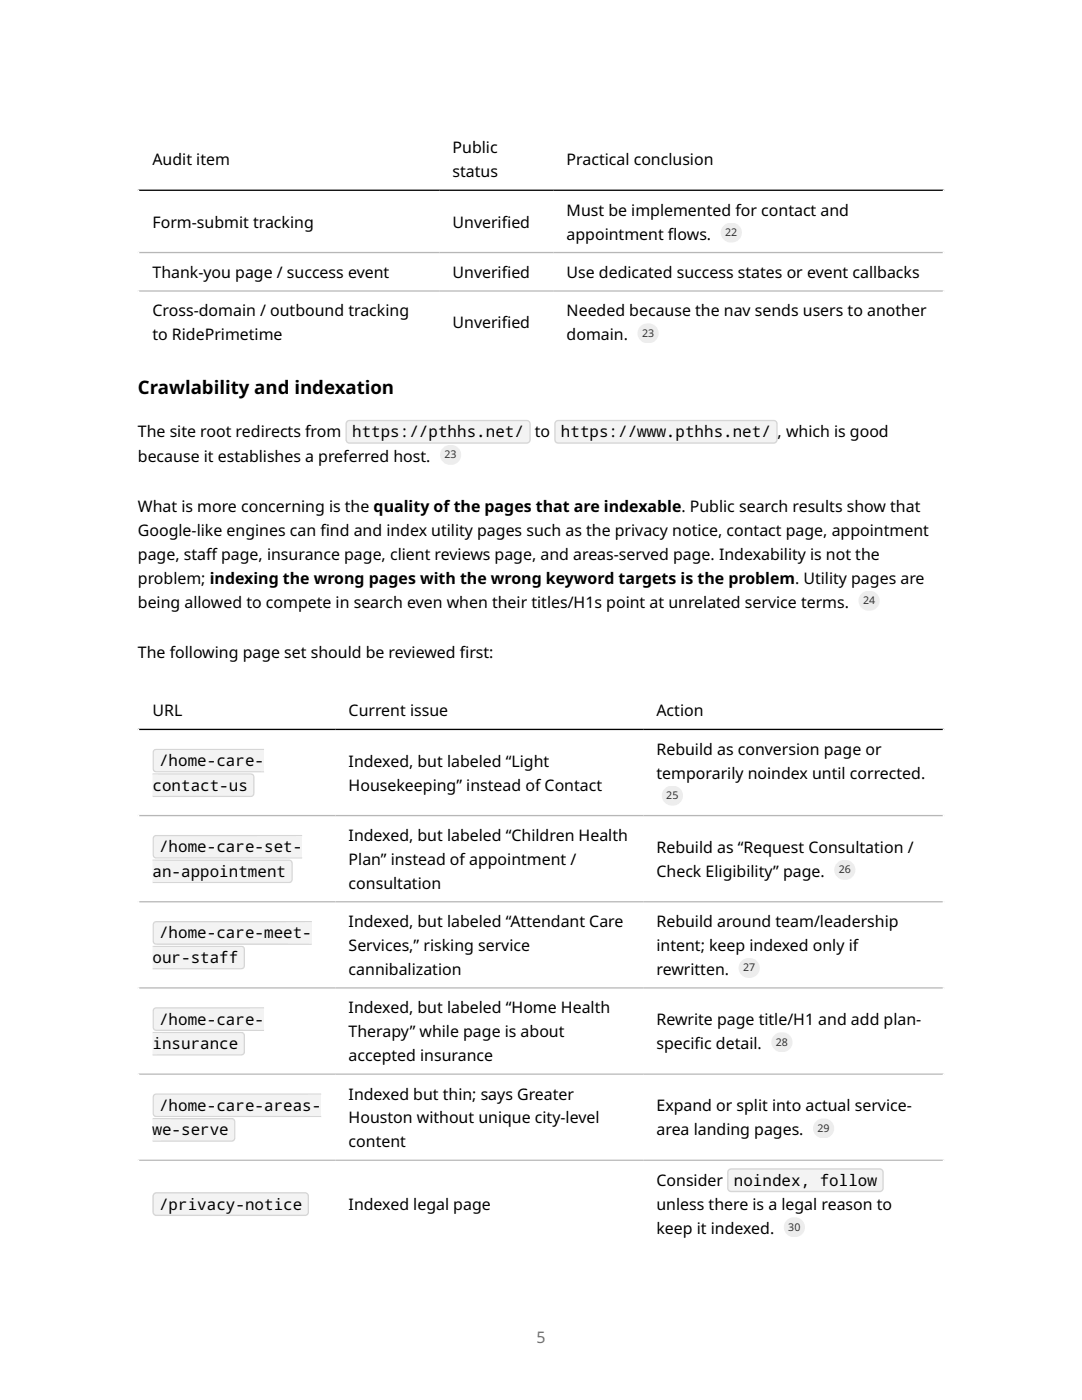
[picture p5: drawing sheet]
<svg xmlns="http://www.w3.org/2000/svg" width="216mm" height="279mm" viewBox="0 0 216 279" stroke-linecap="round" stroke-linejoin="round" font-family="sans-serif">
<defs><g id="words">
<text font-size="3.7" x="27.5" y="78.6">Crawlability and indexation</text>
<g font-size="3.2">
<text x="30.4" y="33">Audit item</text>
<text x="90.3" y="30.6">Public</text>
<text x="90.3" y="35.4">status</text>
<text x="113.1" y="33">Practical conclusion</text>
<text x="30.4" y="45.4">Form-submit tracking</text>
<text x="90.3" y="45.4">Unverif</text>
<text x="100.1" y="45.4">ied</text>
<text x="113.1" y="43">Must be implemented for contact and</text>
<text x="113.1" y="47.8">appointment f</text>
<text x="133.3" y="47.8">lows.</text>
<text x="30.4" y="55.5">Thank-you page / success event</text>
<text x="90.3" y="55.5">Unverif</text>
<text x="100.1" y="55.5">ied</text>
<text x="113.1" y="55.5">Use dedicated success states or event callbacks</text>
<text x="30.4" y="63.1">Cross-domain / outbound tracking</text>
<text x="90.3" y="65.5">Unverif</text>
<text x="100.1" y="65.5">ied</text>
<text x="113.1" y="63.1">Needed because the nav sends users to another</text>
<text x="30.4" y="67.9">to RidePrimetime</text>
<text x="113.1" y="67.9">domain.</text>
<text x="27.5" y="87.3">The site root redirects from</text>
<text x="70.3" y="87.3">https://pthhs.net/</text>
<text x="106.7" y="87.3">to</text>
<text x="111.9" y="87.3">https://www.pthhs.net/</text>
<text x="155.2" y="87.3">, which is good</text>
<text x="27.5" y="92.2">because it establishes a preferred host.</text>
<text x="27.5" y="102.2">What is more concerning is the quality of the pages that are indexable. Public search results show that</text>
<text x="27.5" y="107">Google-like engines can f</text>
<text x="63.9" y="107">ind and index utility pages such as the privacy notice, contact page, appointment</text>
<text x="27.5" y="111.7">page, staf</text>
<text x="41.1" y="111.7">f page, insurance page, client reviews page, and areas-served page. Indexability is not the</text>
<text x="27.5" y="116.5">problem; indexing the wrong pages with the wrong keyword targets is the problem. Utility pages are</text>
<text x="27.5" y="121.3">being allowed to compete in search even when their titles/H1s point at unrelated service terms.</text>
<text x="27.5" y="131.3">The following page set should be reviewed f</text>
<text x="91.7" y="131.3">irst:</text>
<text x="30.4" y="143">URL</text>
<text x="69.6" y="143">Current issue</text>
<text x="131" y="143">Action</text>
<text x="31.7" y="152.9">/home-care-</text>
<text x="69.6" y="153">Indexed, but labeled “Light</text>
<text x="131" y="150.6">Rebuild as conversion page or</text>
<text x="131" y="155.4">temporarily noindex until corrected.</text>
<text x="30.4" y="157.8">contact-us</text>
<text x="69.6" y="157.8">Housekeeping” instead of Contact</text>
<text x="69.6" y="167.8">Indexed, but labeled “Children Health</text>
<text x="31.7" y="170.1">/home-care-set-</text>
<text x="69.6" y="172.6">Plan” instead of appointment /</text>
<text x="131" y="170.2">Rebuild as “Request Consultation /</text>
<text x="30.4" y="175">an-appointment</text>
<text x="69.6" y="177.4">consultation</text>
<text x="131" y="175">Check Eligibility” page.</text>
<text x="69.6" y="185">Indexed, but labeled “Attendant Care</text>
<text x="131" y="185">Rebuild around team/leadership</text>
<text x="31.7" y="187.3">/home-care-meet-</text>
<text x="69.6" y="189.8">Services,” risking service</text>
<text x="131" y="189.8">intent; keep indexed only if</text>
<text x="30.4" y="192.2">our-staff</text>
<text x="69.6" y="194.6">cannibalization</text>
<text x="131" y="194.6">rewritten.</text>
<text x="69.6" y="202.2">Indexed, but labeled “Home Health</text>
<text x="30.4" y="209.4">insurance</text>
<text x="31.7" y="204.5">/home-care-</text>
<text x="69.6" y="207">Therapy” while page is about</text>
<text x="131" y="204.6">Rewrite page title/H1 and add plan-</text>
<text x="131" y="209.4">specif</text>
<text x="138.6" y="209.4">ic detail.</text>
<text x="69.6" y="211.8">accepted insurance</text>
<text x="31.7" y="221.7">/home-care-areas-</text>
<text x="69.6" y="219.4">Indexed but thin; says Greater</text>
<text x="131" y="221.8">Expand or split into actual service-</text>
<text x="30.4" y="226.6">we-serve</text>
<text x="69.6" y="224.2">Houston without unique city-level</text>
<text x="131" y="226.6">area landing pages.</text>
<text x="69.6" y="229">content</text>
<text x="131" y="236.6">Consider</text>
<text x="146.4" y="236.6">noindex, follow</text>
<text x="31.7" y="241.4">/privacy-notice</text>
<text x="69.6" y="241.5">Indexed legal page</text>
<text x="131" y="241.5">unless there is a legal reason to</text>
<text x="131" y="246.3">keep it indexed.</text>
</g>
<text font-size="3.2" fill="#6e6e6e" x="107" y="267.9">5</text>
<g font-size="2.1" fill="#333">
<text x="144.7" y="47.1">22</text>
<text x="128.1" y="67.2">23</text>
<text x="88.7" y="91.5">23</text>
<text x="172.2" y="120.6">24</text>
<text x="133" y="159.5">25</text>
<text x="167.4" y="174.3">26</text>
<text x="148.3" y="193.9">27</text>
<text x="154.8" y="208.7">28</text>
<text x="163.1" y="225.9">29</text>
<text x="157.3" y="245.6">30</text>
</g>
</g></defs>
<path d="M27.5 25.5h160.9M27.6 25.4v45.2M188.3 25.4v45.2M27.5 70.5h160.9M27.5 137.9h160.9M27.6 137.8v111.2M188.3 137.8v111.2M27.5 248.9h160.9" fill="none" stroke="#fff" stroke-width=".26"/>
<path d="M27.5 38h160.9M27.5 145.6h160.9" fill="none" stroke="#000" stroke-width=".26"/>
<path d="M27.5 50.4h160.9M27.5 58.1h160.9M27.5 162.8h160.9M27.5 180h160.9M27.5 197.2h160.9M27.5 214.4h160.9M27.5 231.6h160.9" fill="none" stroke="#bbb" stroke-width=".26"/>
<path d="M68.9 83.8h37v4.8h-37z" fill="#f3f3f3"/>
<path d="M69.3 84.3l.4-.2h35.4h.3l.2 .5v3.2l-.2 .4-.3 .1h-35.4l-.2-.1-.3-.4zM69.2 84l.5-.2h35.4a.8 .8 0 0 1 .8 .8v3.2a.8 .8 0 0 1-.8 .8h-35.4a.8 .8 0 0 1-.8-.8v-3.2z" fill-rule="evenodd" fill="#d6d6d6"/>
<path d="M110.6 83.8h44.6v4.8h-44.6z" fill="#f3f3f3"/>
<path d="M111.1 84.1h43.3l.4 .2 .1 .3v3.2l-.1 .2-.4 .3h-43l-.3-.1-.2-.4v-3.2zM110.8 84l.6-.2h43a.8 .8 0 0 1 .8 .8v3.2a.8 .8 0 0 1-.8 .8h-43a.8 .8 0 0 1-.8-.8v-3.2z" fill-rule="evenodd" fill="#d6d6d6"/>
<path d="M30.4 149.4h22.3v4.8h-22.3z" fill="#f3f3f3"/>
<g fill="#d6d6d6">
<path d="M30.7 153.3h22v.6h-21.5a.53 .53 0 0 1-.5-.6zM30.4 153.3h22.3v.9h-21.5a.8 .8 0 0 1-.8-.9z" fill-rule="evenodd"/>
<path d="M30.8 149.9l.5-.2v4.2a.53 .53 0 0 1-.6-.5zM30.7 149.6l.6-.2-.1 4.8a.8 .8 0 0 1-.8-.8v-3.2z" fill-rule="evenodd"/>
<path d="M30.8 149.9l.4-.2h21.5v.6h-22zM30.7 149.6l.5-.2h21.5v.9h-22.3z" fill-rule="evenodd"/>
</g>
<path d="M30.4 154.3h20.4v4.8h-20.4z" fill="#f3f3f3"/>
<g fill="#d6d6d6">
<path d="M30.4 158.2h20.1a.53 .53 0 0 1-.5 .6h-19.6zM30.4 158.2l20.4 .1a.8 .8 0 0 1-.8 .8h-19.6z" fill-rule="evenodd"/>
<path d="M50 154.6a.53 .53 0 0 1 .5 .5v3.2a.53 .53 0 0 1-.5 .5zM50 154.3a.8 .8 0 0 1 .8 .8v3.2a.8 .8 0 0 1-.8 .8z" fill-rule="evenodd"/>
<path d="M30.4 154.6h19.6a.53 .53 0 0 1 .5 .6h-20.1zM30.4 154.3h19.6a.67 .67 0 0 1 .7 .9h-20.3z" fill-rule="evenodd"/>
</g>
<path d="M30.4 166.6h29.9v4.8h-29.9z" fill="#f3f3f3"/>
<g fill="#d6d6d6">
<path d="M30.7 170.5h29.6v.6h-29.1a.53 .53 0 0 1-.5-.6zM30.4 170.5h29.9v.9h-29.1a.8 .8 0 0 1-.8-.9z" fill-rule="evenodd"/>
<path d="M30.8 167.1l.5-.2v4.2a.53 .53 0 0 1-.6-.5zM30.7 166.8l.6-.2-.1 4.8a.8 .8 0 0 1-.8-.8v-3.2z" fill-rule="evenodd"/>
<path d="M30.8 167.1l.4-.2h29.1v.6h-29.6zM30.7 166.8l.5-.2h29.1v.9h-29.9z" fill-rule="evenodd"/>
</g>
<path d="M30.4 171.5h28v4.8h-28z" fill="#f3f3f3"/>
<g fill="#d6d6d6">
<path d="M30.4 175.4h27.8a.53 .53 0 0 1-.6 .6h-27.2zM30.4 175.4l28 .1a.8 .8 0 0 1-.8 .8h-27.2z" fill-rule="evenodd"/>
<path d="M57.6 171.8a.53 .53 0 0 1 .6 .5v3.2a.53 .53 0 0 1-.6 .5zM57.6 171.5a.8 .8 0 0 1 .8 .8v3.2a.8 .8 0 0 1-.8 .8z" fill-rule="evenodd"/>
<path d="M30.4 171.8h27.2a.53 .53 0 0 1 .6 .6h-27.8zM30.4 171.5h27.2a.67 .67 0 0 1 .8 .9h-28z" fill-rule="evenodd"/>
</g>
<path d="M30.4 183.8h31.8v4.8h-31.8z" fill="#f3f3f3"/>
<g fill="#d6d6d6">
<path d="M30.7 187.7h31.5v.6h-31a.53 .53 0 0 1-.5-.6zM30.4 187.7h31.8v.9h-31a.8 .8 0 0 1-.8-.9z" fill-rule="evenodd"/>
<path d="M30.8 184.3l.5-.2v4.2a.53 .53 0 0 1-.6-.5zM30.7 184l.6-.2-.1 4.8a.8 .8 0 0 1-.8-.8v-3.2z" fill-rule="evenodd"/>
<path d="M30.8 184.3l.4-.2h31v.5h-31.5zM30.7 184l.5-.2h31v.8h-31.8z" fill-rule="evenodd"/>
</g>
<path d="M30.4 188.7h18.5v4.8h-18.5z" fill="#f3f3f3"/>
<g fill="#d6d6d6">
<path d="M30.4 192.6h18.2a.53 .53 0 0 1-.5 .6h-17.7zM30.4 192.6l18.5 .1a.8 .8 0 0 1-.8 .8h-17.7z" fill-rule="evenodd"/>
<path d="M48.1 189a.53 .53 0 0 1 .5 .5v3.2a.53 .53 0 0 1-.5 .5zM48.1 188.7a.8 .8 0 0 1 .8 .8v3.2a.8 .8 0 0 1-.8 .8z" fill-rule="evenodd"/>
<path d="M30.4 189h17.7a.53 .53 0 0 1 .5 .6h-18.2zM30.4 188.7h17.7a.67 .67 0 0 1 .7 .9h-18.4z" fill-rule="evenodd"/>
</g>
<path d="M30.4 201h22.3v4.8h-22.3z" fill="#f3f3f3"/>
<g fill="#d6d6d6">
<path d="M30.7 204.9h22v.6h-21.5a.53 .53 0 0 1-.5-.6zM30.4 204.9h22.3v.9h-21.5a.8 .8 0 0 1-.8-.9z" fill-rule="evenodd"/>
<path d="M30.8 201.5l.5-.2v4.2a.53 .53 0 0 1-.6-.5zM30.7 201.2l.6-.2-.1 4.8a.8 .8 0 0 1-.8-.8v-3.2z" fill-rule="evenodd"/>
<path d="M30.8 201.5l.4-.2h21.5v.5h-22zM30.7 201.2l.5-.2h21.5v.8h-22.3z" fill-rule="evenodd"/>
</g>
<path d="M30.4 205.9h18.5v4.8h-18.5z" fill="#f3f3f3"/>
<g fill="#d6d6d6">
<path d="M30.4 209.8h18.2a.53 .53 0 0 1-.5 .6h-17.7zM30.4 209.8l18.5 .1a.8 .8 0 0 1-.8 .8h-17.7z" fill-rule="evenodd"/>
<path d="M48.1 206.2a.53 .53 0 0 1 .5 .5v3.2a.53 .53 0 0 1-.5 .5zM48.1 205.9a.8 .8 0 0 1 .8 .8v3.2a.8 .8 0 0 1-.8 .8z" fill-rule="evenodd"/>
<path d="M30.4 206.2h17.7a.53 .53 0 0 1 .5 .6h-18.2zM30.4 205.9h17.7a.67 .67 0 0 1 .7 .9h-18.4z" fill-rule="evenodd"/>
</g>
<path d="M30.4 218.2h33.7v4.8h-33.7z" fill="#f3f3f3"/>
<g fill="#d6d6d6">
<path d="M30.7 222.1h33.4v.6h-32.9a.53 .53 0 0 1-.5-.6zM30.4 222.1h33.7v.9h-32.9a.8 .8 0 0 1-.8-.9z" fill-rule="evenodd"/>
<path d="M30.8 218.7l.5-.2v4.2a.53 .53 0 0 1-.6-.5zM30.7 218.4l.6-.2-.1 4.8a.8 .8 0 0 1-.8-.8v-3.2z" fill-rule="evenodd"/>
<path d="M30.8 218.7l.4-.2h32.9v.5h-33.4zM30.7 218.4l.5-.2h32.9v.8h-33.7z" fill-rule="evenodd"/>
</g>
<path d="M30.4 223.1h16.6v4.8h-16.6z" fill="#f3f3f3"/>
<g fill="#d6d6d6">
<path d="M30.4 227h16.3a.53 .53 0 0 1-.5 .6h-15.8zM30.4 227l16.6 .1a.8 .8 0 0 1-.8 .8h-15.8z" fill-rule="evenodd"/>
<path d="M46.1 223.4a.53 .53 0 0 1 .6 .5v3.2a.53 .53 0 0 1-.6 .5zM46.1 223.1h.1a.8 .8 0 0 1 .8 .8v3.2a.8 .8 0 0 1-.9 .8z" fill-rule="evenodd"/>
<path d="M30.4 223.4h15.8a.53 .53 0 0 1 .5 .6h-16.3zM30.4 223.1h15.8a.67 .67 0 0 1 .7 .9h-16.5z" fill-rule="evenodd"/>
</g>
<path d="M30.4 237.9h31.3v4.8h-31.3z" fill="#f3f3f3"/>
<path d="M30.8 238.5l.4-.3h29.7l.4 .3 .1 .2v3.2l-.3 .5h-.2h-29.7h-.2l-.3-.5zM30.7 238.2l.5-.3h29.7a.8 .8 0 0 1 .8 .8v3.2a.8 .8 0 0 1-.8 .8h-29.7a.8 .8 0 0 1-.8-.8v-3.2z" fill-rule="evenodd" fill="#d6d6d6"/>
<path d="M145.1 233.2h31.2v4.7h-31.2z" fill="#f3f3f3"/>
<path d="M145.4 233.7l.5-.3h29.6l.5 .3 .1 .3v3.1l-.1 .3-.5 .3h-29.6l-.3-.1-.2-.5zM145.3 233.4l.6-.2h29.6a.8 .8 0 0 1 .8 .8v3.1a.8 .8 0 0 1-.8 .8h-29.6a.8 .8 0 0 1-.8-.8v-3.1z" fill-rule="evenodd" fill="#d6d6d6"/>
<g fill="#ededed">
<path d="M143.8 44.4h4.2v4h-4.2z"/>
<path d="M127.2 64.5h4.2v4h-4.2z"/>
<path d="M87.8 88.8h4.2v4h-4.2z"/>
<path d="M171.3 117.9h4.2v4h-4.2z"/>
<path d="M132.1 156.8h4.2v4h-4.2z"/>
<path d="M166.5 171.6h4.2v4h-4.2z"/>
<path d="M147.4 191.2h4.2v4h-4.2z"/>
<path d="M153.9 206h4.2v4h-4.2z"/>
<path d="M162.2 223.2h4.3v4h-4.3z"/>
<path d="M156.4 242.9h4.2v4h-4.2z"/>
</g>
<use href="#words"/>
</svg>
